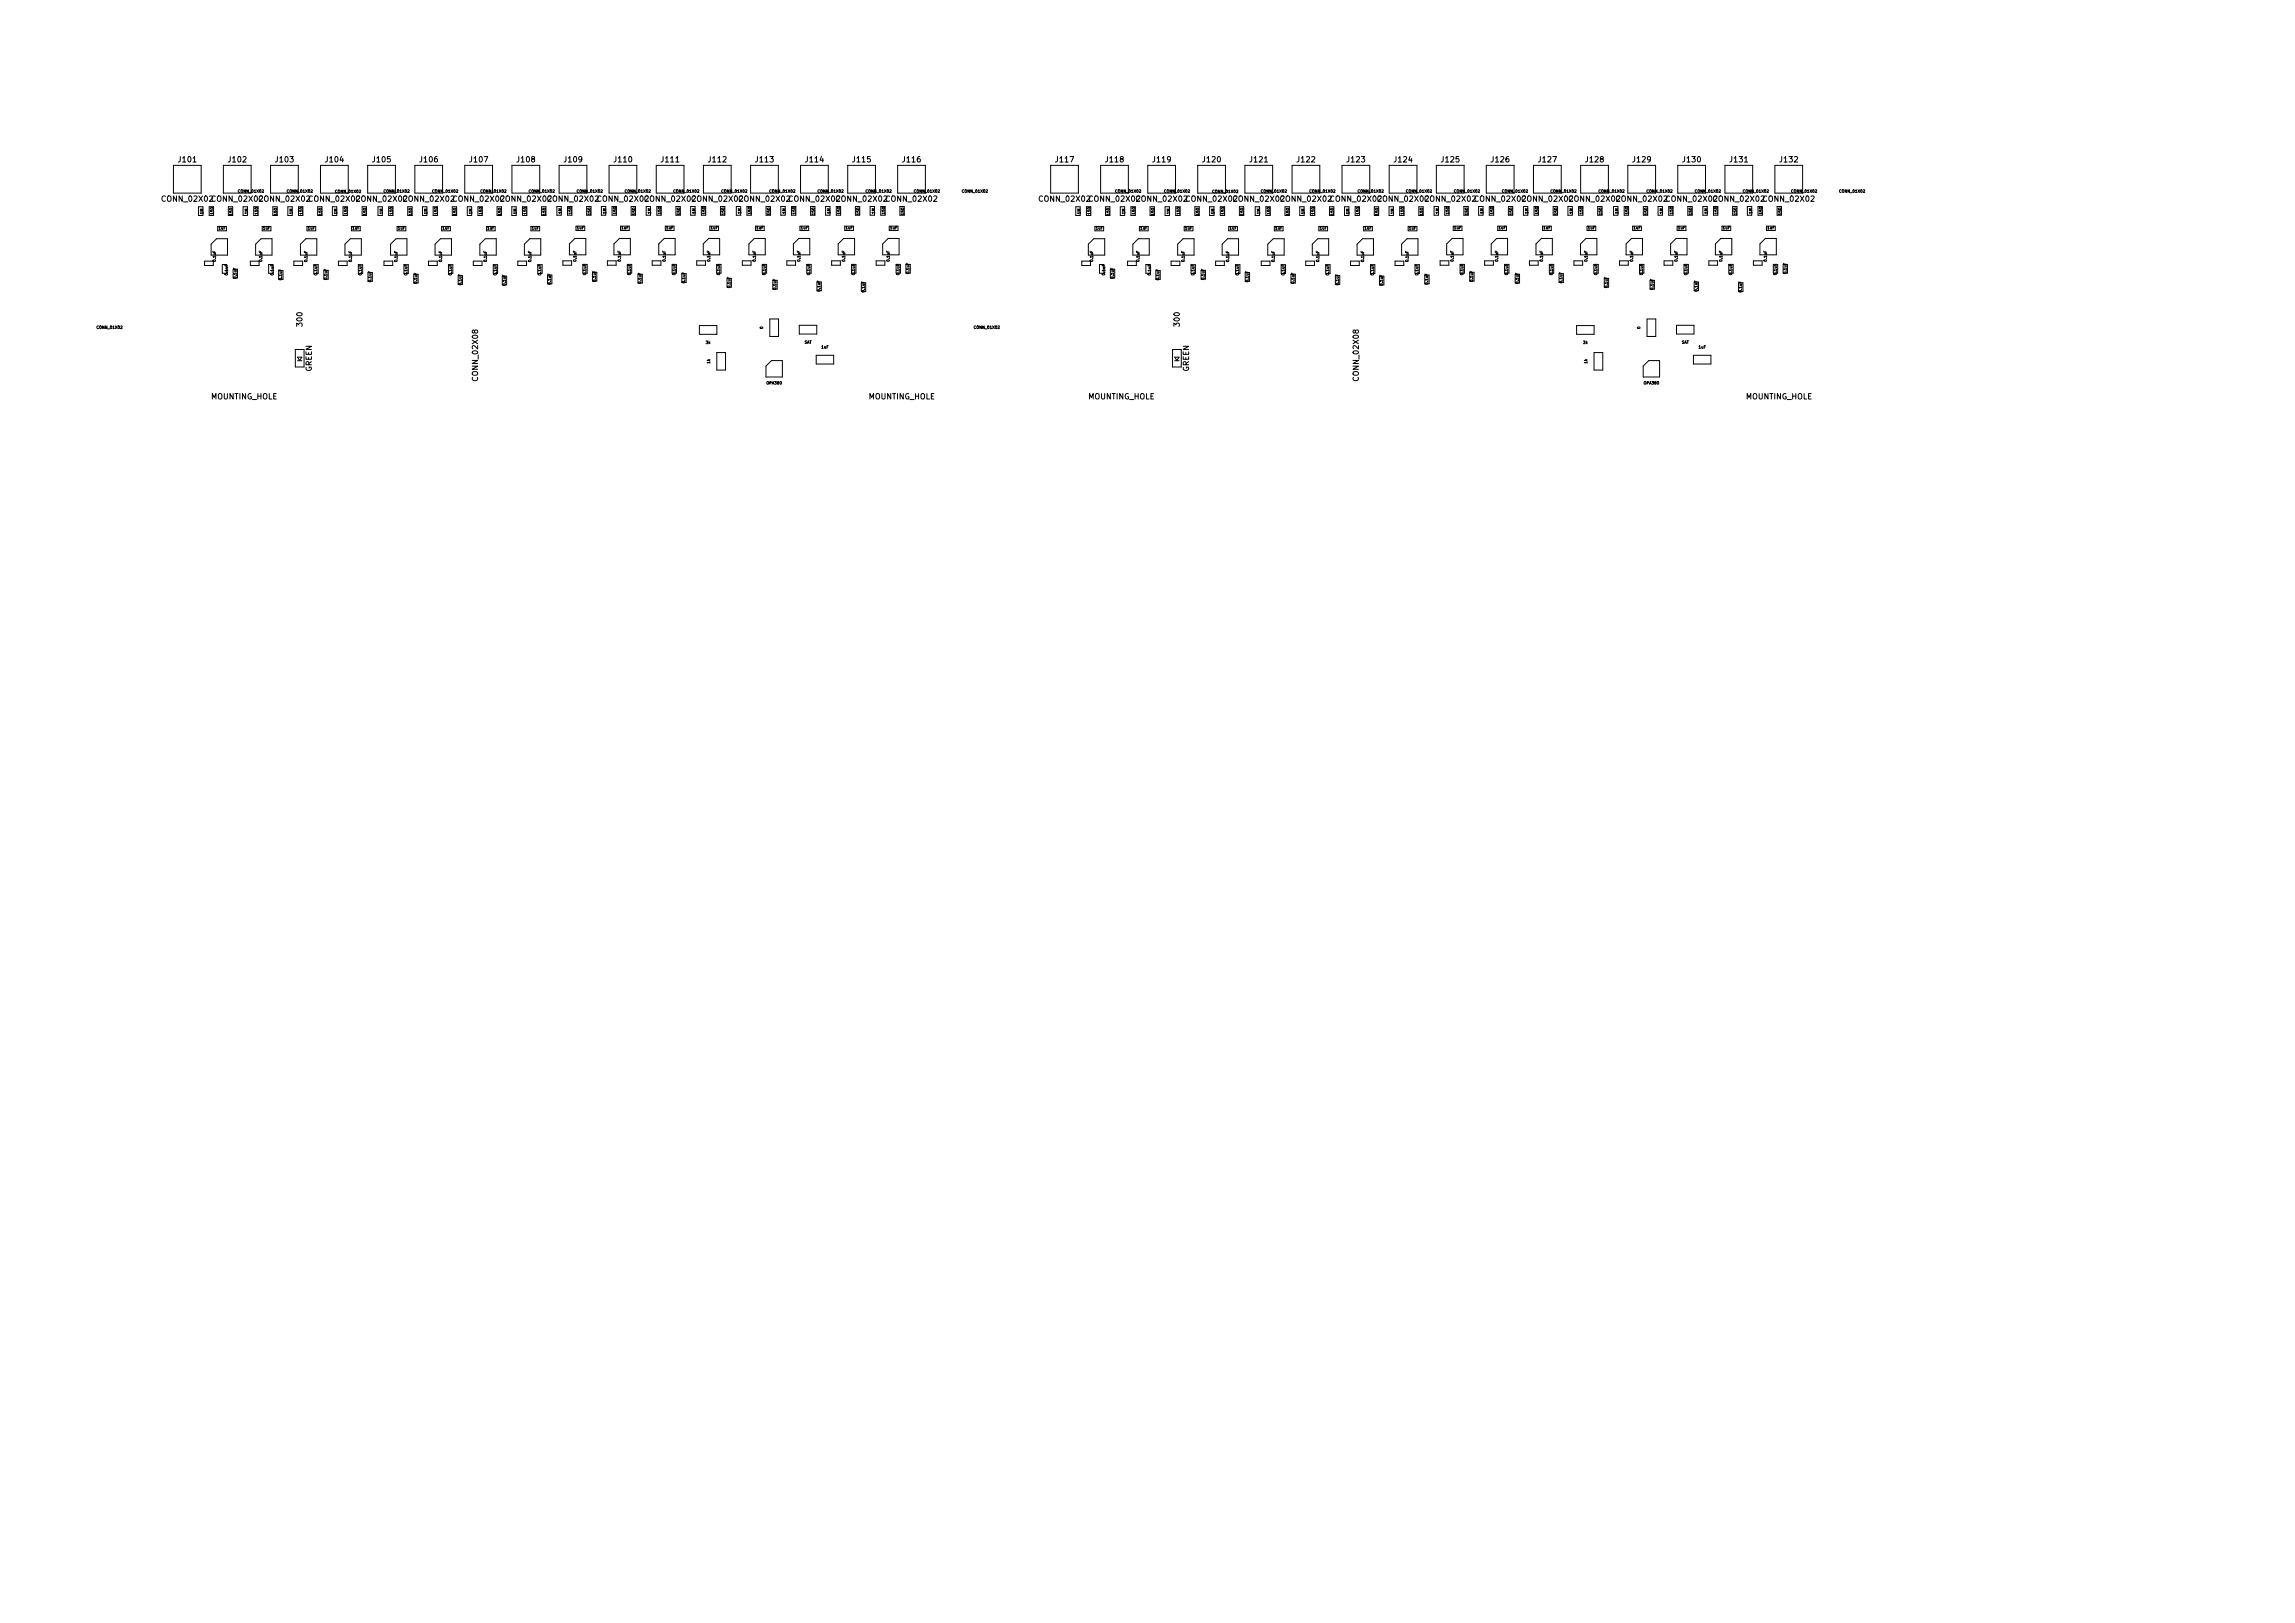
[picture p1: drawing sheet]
<svg xmlns="http://www.w3.org/2000/svg" width="420mm" height="297mm" viewBox="0 0 420 297" stroke-linecap="round" stroke-linejoin="round" font-family="sans-serif">
<defs><g id="words">
<g font-size="1.4">
<text x="32.7" y="29.7">J101</text>
<text x="41.9" y="29.7">J102</text>
<text x="50.5" y="29.7">J103</text>
<text x="59.7" y="29.7">J104</text>
<text x="68.3" y="29.7">J105</text>
<text x="76.9" y="29.7">J106</text>
<text x="86.1" y="29.7">J107</text>
<text x="94.7" y="29.7">J108</text>
<text x="103.4" y="29.7">J109</text>
<text x="112.5" y="29.7">J110</text>
<text x="121.1" y="29.7">J111</text>
<text x="129.8" y="29.7">J112</text>
<text x="138.4" y="29.7">J113</text>
<text x="147.5" y="29.7">J114</text>
<text x="156.2" y="29.7">J115</text>
<text x="165.3" y="29.7">J116</text>
<text x="193.3" y="29.7">J117</text>
<text x="202.5" y="29.7">J118</text>
<text x="211.1" y="29.7">J119</text>
<text x="220.3" y="29.7">J120</text>
<text x="228.9" y="29.7">J121</text>
<text x="237.5" y="29.7">J122</text>
<text x="246.7" y="29.7">J123</text>
<text x="255.3" y="29.7">J124</text>
<text x="264" y="29.7">J125</text>
<text x="273.1" y="29.7">J126</text>
<text x="281.7" y="29.7">J127</text>
<text x="290.4" y="29.7">J128</text>
<text x="299" y="29.7">J129</text>
<text x="308.1" y="29.7">J130</text>
<text x="316.8" y="29.7">J131</text>
<text x="325.9" y="29.7">J132</text>
<text x="29.8" y="36.9">CONN_02X02 CONN_02X02CONN_02X02 CONN_02X02CONN_02X02CONN_02X02 CONN_02X02CONN_02X02CONN_02X02 CONN_02X02CONN_02X02CONN_02X02CONN_02X02 CONN_02X02CONN_02X02 CONN_02X02</text>
<text x="190.4" y="36.9">CONN_02X02 CONN_02X02CONN_02X02 CONN_02X02CONN_02X02CONN_02X02 CONN_02X02CONN_02X02CONN_02X02 CONN_02X02CONN_02X02CONN_02X02CONN_02X02 CONN_02X02CONN_02X02 CONN_02X02</text>
<text x="55.4" y="59.6" transform="rotate(-90 55.4 59.6)">300</text>
<text x="216" y="59.6" transform="rotate(-90 216 59.6)">300</text>
<text x="57.1" y="68" transform="rotate(-90 57.1 68)">GREEN</text>
<text x="87.5" y="69.5" transform="rotate(-90 87.5 69.5)">CONN_02X08</text>
<text x="217.7" y="68" transform="rotate(-90 217.7 68)">GREEN</text>
<text x="248.8" y="69.5" transform="rotate(-90 248.8 69.5)">CONN_02X08</text>
<text x="38.6" y="73.1">MOUNTING_HOLE</text>
<text x="159" y="73.1">MOUNTING_HOLE</text>
<text x="199.2" y="73.1">MOUNTING_HOLE</text>
<text x="319.6" y="73.1">MOUNTING_HOLE</text>
</g>
<g font-size=".7">
<text x="43.7" y="35.2">CONN_01X02</text>
<text x="52.7" y="35.2">CONN_01X02</text>
<text x="61.5" y="35.3">CONN_01X02</text>
<text x="70.4" y="35.2">CONN_01X02</text>
<text x="79.3" y="35.2">CONN_01X02</text>
<text x="88.1" y="35.2">CONN_01X02</text>
<text x="97" y="35.2">CONN_01X02</text>
<text x="105.7" y="35.2">CONN_01X02</text>
<text x="114.5" y="35.2">CONN_01X02</text>
<text x="123.4" y="35.2">CONN_01X02</text>
<text x="132.2" y="35.2">CONN_01X02</text>
<text x="141" y="35.2">CONN_01X02</text>
<text x="149.8" y="35.2">CONN_01X02</text>
<text x="158.6" y="35.2">CONN_01X02</text>
<text x="167.5" y="35.2">CONN_01X02</text>
<text x="176.2" y="35.2">CONN_01X02</text>
<text x="204.3" y="35.2">CONN_01X02</text>
<text x="213.3" y="35.2">CONN_01X02</text>
<text x="222.1" y="35.3">CONN_01X02</text>
<text x="231" y="35.2">CONN_01X02</text>
<text x="239.9" y="35.2">CONN_01X02</text>
<text x="248.7" y="35.2">CONN_01X02</text>
<text x="257.5" y="35.2">CONN_01X02</text>
<text x="266.3" y="35.2">CONN_01X02</text>
<text x="275.1" y="35.2">CONN_01X02</text>
<text x="284" y="35.2">CONN_01X02</text>
<text x="292.8" y="35.2">CONN_01X02</text>
<text x="301.6" y="35.2">CONN_01X02</text>
<text x="310.4" y="35.2">CONN_01X02</text>
<text x="319.2" y="35.2">CONN_01X02</text>
<text x="328.1" y="35.2">CONN_01X02</text>
<text x="336.8" y="35.2">CONN_01X02</text>
<text x="37.2" y="39.2" transform="rotate(-90 37.2 39.2)">1M</text>
<text x="39" y="39.2" transform="rotate(-90 39 39.2)">150</text>
<text x="40" y="42">1uF</text>
<text x="42.6" y="39.3" transform="rotate(-90 42.6 39.3)">150</text>
<text x="45.3" y="39.2" transform="rotate(-90 45.3 39.2)">1M</text>
<text x="47.2" y="39.2" transform="rotate(-90 47.2 39.2)">150</text>
<text x="48.2" y="42">1uF</text>
<text x="50.7" y="39.3" transform="rotate(-90 50.7 39.3)">150</text>
<text x="53.6" y="39.2" transform="rotate(-90 53.6 39.2)">1M</text>
<text x="55.4" y="39.2" transform="rotate(-90 55.4 39.2)">150</text>
<text x="56.4" y="42">1uF</text>
<text x="58.9" y="39.3" transform="rotate(-90 58.9 39.3)">150</text>
<text x="61.7" y="39.2" transform="rotate(-90 61.7 39.2)">1M</text>
<text x="63.6" y="39.2" transform="rotate(-90 63.6 39.2)">150</text>
<text x="64.5" y="42">1uF</text>
<text x="67" y="39.3" transform="rotate(-90 67 39.3)">150</text>
<text x="70" y="39.2" transform="rotate(-90 70 39.2)">1M</text>
<text x="71.9" y="39.2" transform="rotate(-90 71.9 39.2)">150</text>
<text x="72.9" y="42">1uF</text>
<text x="75.4" y="39.3" transform="rotate(-90 75.4 39.3)">150</text>
<text x="78.2" y="39.2" transform="rotate(-90 78.2 39.2)">1M</text>
<text x="80" y="39.2" transform="rotate(-90 80 39.2)">150</text>
<text x="81" y="42">1uF</text>
<text x="83.5" y="39.3" transform="rotate(-90 83.5 39.3)">150</text>
<text x="86.4" y="39.2" transform="rotate(-90 86.4 39.2)">1M</text>
<text x="88.3" y="39.2" transform="rotate(-90 88.3 39.2)">150</text>
<text x="89.2" y="42">1uF</text>
<text x="91.7" y="39.3" transform="rotate(-90 91.7 39.3)">150</text>
<text x="94.5" y="39.2" transform="rotate(-90 94.5 39.2)">1M</text>
<text x="96.4" y="39.2" transform="rotate(-90 96.4 39.2)">150</text>
<text x="97.4" y="42">1uF</text>
<text x="99.9" y="39.3" transform="rotate(-90 99.9 39.3)">150</text>
<text x="102.8" y="39.1" transform="rotate(-90 102.8 39.1)">1M</text>
<text x="104.7" y="39.1" transform="rotate(-90 104.7 39.1)">150</text>
<text x="105.6" y="41.9">1uF</text>
<text x="108.1" y="39.3" transform="rotate(-90 108.1 39.3)">150</text>
<text x="110.9" y="39.1" transform="rotate(-90 110.9 39.1)">1M</text>
<text x="112.8" y="39.1" transform="rotate(-90 112.8 39.1)">150</text>
<text x="113.8" y="41.9">1uF</text>
<text x="116.3" y="39.3" transform="rotate(-90 116.3 39.3)">150</text>
<text x="119.1" y="39.1" transform="rotate(-90 119.1 39.1)">1M</text>
<text x="121" y="39.1" transform="rotate(-90 121 39.1)">150</text>
<text x="122" y="41.9">1uF</text>
<text x="124.5" y="39.3" transform="rotate(-90 124.5 39.3)">150</text>
<text x="127.3" y="39.1" transform="rotate(-90 127.3 39.1)">1M</text>
<text x="129.2" y="39.1" transform="rotate(-90 129.2 39.1)">150</text>
<text x="130.1" y="41.9">1uF</text>
<text x="132.6" y="39.3" transform="rotate(-90 132.6 39.3)">150</text>
<text x="135.6" y="39.1" transform="rotate(-90 135.6 39.1)">1M</text>
<text x="137.5" y="39.1" transform="rotate(-90 137.5 39.1)">150</text>
<text x="138.5" y="41.9">1uF</text>
<text x="141" y="39.3" transform="rotate(-90 141 39.3)">150</text>
<text x="143.8" y="39.1" transform="rotate(-90 143.8 39.1)">1M</text>
<text x="145.6" y="39.1" transform="rotate(-90 145.6 39.1)">150</text>
<text x="146.6" y="41.9">1uF</text>
<text x="149.2" y="39.3" transform="rotate(-90 149.2 39.3)">150</text>
<text x="152" y="39.1" transform="rotate(-90 152 39.1)">1M</text>
<text x="153.9" y="39.1" transform="rotate(-90 153.9 39.1)">150</text>
<text x="154.8" y="41.9">1uF</text>
<text x="157.3" y="39.3" transform="rotate(-90 157.3 39.3)">150</text>
<text x="160.2" y="39.1" transform="rotate(-90 160.2 39.1)">1M</text>
<text x="162" y="39.1" transform="rotate(-90 162 39.1)">150</text>
<text x="163" y="41.9">1uF</text>
<text x="165.5" y="39.3" transform="rotate(-90 165.5 39.3)">150</text>
<text x="197.8" y="39.2" transform="rotate(-90 197.8 39.2)">1M</text>
<text x="199.6" y="39.2" transform="rotate(-90 199.6 39.2)">150</text>
<text x="200.6" y="42">1uF</text>
<text x="203.1" y="39.3" transform="rotate(-90 203.1 39.3)">150</text>
<text x="205.9" y="39.2" transform="rotate(-90 205.9 39.2)">1M</text>
<text x="207.8" y="39.2" transform="rotate(-90 207.8 39.2)">150</text>
<text x="208.8" y="42">1uF</text>
<text x="211.3" y="39.3" transform="rotate(-90 211.3 39.3)">150</text>
<text x="214.1" y="39.2" transform="rotate(-90 214.1 39.2)">1M</text>
<text x="216" y="39.2" transform="rotate(-90 216 39.2)">150</text>
<text x="217" y="42">1uF</text>
<text x="219.5" y="39.3" transform="rotate(-90 219.5 39.3)">150</text>
<text x="222.3" y="39.2" transform="rotate(-90 222.3 39.2)">1M</text>
<text x="224.1" y="39.2" transform="rotate(-90 224.1 39.2)">150</text>
<text x="225.1" y="42">1uF</text>
<text x="227.6" y="39.3" transform="rotate(-90 227.6 39.3)">150</text>
<text x="230.6" y="39.2" transform="rotate(-90 230.6 39.2)">1M</text>
<text x="232.5" y="39.2" transform="rotate(-90 232.5 39.2)">150</text>
<text x="233.5" y="42">1uF</text>
<text x="236" y="39.3" transform="rotate(-90 236 39.3)">150</text>
<text x="238.8" y="39.2" transform="rotate(-90 238.8 39.2)">1M</text>
<text x="240.6" y="39.2" transform="rotate(-90 240.6 39.2)">150</text>
<text x="241.6" y="42">1uF</text>
<text x="244.1" y="39.3" transform="rotate(-90 244.1 39.3)">150</text>
<text x="247" y="39.2" transform="rotate(-90 247 39.2)">1M</text>
<text x="248.8" y="39.2" transform="rotate(-90 248.8 39.2)">150</text>
<text x="249.8" y="42">1uF</text>
<text x="252.3" y="39.3" transform="rotate(-90 252.3 39.3)">150</text>
<text x="255.1" y="39.2" transform="rotate(-90 255.1 39.2)">1M</text>
<text x="257" y="39.2" transform="rotate(-90 257 39.2)">150</text>
<text x="258" y="42">1uF</text>
<text x="260.5" y="39.3" transform="rotate(-90 260.5 39.3)">150</text>
<text x="263.4" y="39.1" transform="rotate(-90 263.4 39.1)">1M</text>
<text x="265.2" y="39.1" transform="rotate(-90 265.2 39.1)">150</text>
<text x="266.2" y="41.9">1uF</text>
<text x="268.7" y="39.3" transform="rotate(-90 268.7 39.3)">150</text>
<text x="271.5" y="39.1" transform="rotate(-90 271.5 39.1)">1M</text>
<text x="273.4" y="39.1" transform="rotate(-90 273.4 39.1)">150</text>
<text x="274.4" y="41.9">1uF</text>
<text x="276.9" y="39.3" transform="rotate(-90 276.9 39.3)">150</text>
<text x="279.7" y="39.1" transform="rotate(-90 279.7 39.1)">1M</text>
<text x="281.6" y="39.1" transform="rotate(-90 281.6 39.1)">150</text>
<text x="282.6" y="41.9">1uF</text>
<text x="285.1" y="39.3" transform="rotate(-90 285.1 39.3)">150</text>
<text x="287.9" y="39.1" transform="rotate(-90 287.9 39.1)">1M</text>
<text x="289.7" y="39.1" transform="rotate(-90 289.7 39.1)">150</text>
<text x="290.7" y="41.9">1uF</text>
<text x="293.2" y="39.3" transform="rotate(-90 293.2 39.3)">150</text>
<text x="296.3" y="39.1" transform="rotate(-90 296.3 39.1)">1M</text>
<text x="298.1" y="39.1" transform="rotate(-90 298.1 39.1)">150</text>
<text x="299.1" y="41.9">1uF</text>
<text x="301.6" y="39.3" transform="rotate(-90 301.6 39.3)">150</text>
<text x="304.4" y="39.1" transform="rotate(-90 304.4 39.1)">1M</text>
<text x="306.3" y="39.1" transform="rotate(-90 306.3 39.1)">150</text>
<text x="307.2" y="41.9">1uF</text>
<text x="309.7" y="39.3" transform="rotate(-90 309.7 39.3)">150</text>
<text x="312.6" y="39.1" transform="rotate(-90 312.6 39.1)">1M</text>
<text x="314.4" y="39.1" transform="rotate(-90 314.4 39.1)">150</text>
<text x="315.4" y="41.9">1uF</text>
<text x="317.9" y="39.3" transform="rotate(-90 317.9 39.3)">150</text>
<text x="320.7" y="39.1" transform="rotate(-90 320.7 39.1)">1M</text>
<text x="322.6" y="39.1" transform="rotate(-90 322.6 39.1)">150</text>
<text x="323.6" y="41.9">1uF</text>
<text x="326.1" y="39.3" transform="rotate(-90 326.1 39.3)">150</text>
<text x="39.5" y="47.8" transform="rotate(-90 39.5 47.8)">0.1uF</text>
<text x="48" y="47.8" transform="rotate(-90 48 47.8)">0.1uF</text>
<text x="56.3" y="47.9" transform="rotate(-90 56.3 47.9)">0.1uF</text>
<text x="64.4" y="47.9" transform="rotate(-90 64.4 47.9)">0.1uF</text>
<text x="72.7" y="47.9" transform="rotate(-90 72.7 47.9)">0.1uF</text>
<text x="80.9" y="47.9" transform="rotate(-90 80.9 47.9)">0.1uF</text>
<text x="89.1" y="47.9" transform="rotate(-90 89.1 47.9)">0.1uF</text>
<text x="97.2" y="47.9" transform="rotate(-90 97.2 47.9)">0.1uF</text>
<text x="105.5" y="47.8" transform="rotate(-90 105.5 47.8)">0.1uF</text>
<text x="113.7" y="47.8" transform="rotate(-90 113.7 47.8)">0.1uF</text>
<text x="121.8" y="47.8" transform="rotate(-90 121.8 47.8)">0.1uF</text>
<text x="130" y="47.8" transform="rotate(-90 130 47.8)">0.1uF</text>
<text x="138.3" y="47.8" transform="rotate(-90 138.3 47.8)">0.1uF</text>
<text x="146.5" y="47.8" transform="rotate(-90 146.5 47.8)">0.1uF</text>
<text x="154.7" y="47.8" transform="rotate(-90 154.7 47.8)">0.1uF</text>
<text x="162.9" y="47.8" transform="rotate(-90 162.9 47.8)">0.1uF</text>
<text x="200.1" y="47.8" transform="rotate(-90 200.1 47.8)">0.1uF</text>
<text x="208.6" y="47.8" transform="rotate(-90 208.6 47.8)">0.1uF</text>
<text x="216.8" y="47.9" transform="rotate(-90 216.8 47.9)">0.1uF</text>
<text x="225" y="47.9" transform="rotate(-90 225 47.9)">0.1uF</text>
<text x="233.3" y="47.9" transform="rotate(-90 233.3 47.9)">0.1uF</text>
<text x="241.5" y="47.9" transform="rotate(-90 241.5 47.9)">0.1uF</text>
<text x="249.7" y="47.9" transform="rotate(-90 249.7 47.9)">0.1uF</text>
<text x="257.8" y="47.9" transform="rotate(-90 257.8 47.9)">0.1uF</text>
<text x="266.1" y="47.8" transform="rotate(-90 266.1 47.8)">0.1uF</text>
<text x="274.2" y="47.8" transform="rotate(-90 274.2 47.8)">0.1uF</text>
<text x="282.4" y="47.8" transform="rotate(-90 282.4 47.8)">0.1uF</text>
<text x="290.6" y="47.8" transform="rotate(-90 290.6 47.8)">0.1uF</text>
<text x="299" y="47.8" transform="rotate(-90 299 47.8)">0.1uF</text>
<text x="307.1" y="47.8" transform="rotate(-90 307.1 47.8)">0.1uF</text>
<text x="315.3" y="47.8" transform="rotate(-90 315.3 47.8)">0.1uF</text>
<text x="323.4" y="47.8" transform="rotate(-90 323.4 47.8)">0.1uF</text>
<text x="41.7" y="50.3" transform="rotate(-90 41.7 50.3)">0.1uF</text>
<text x="43.3" y="50.9" transform="rotate(-90 43.3 50.9)">0.1uF</text>
<text x="50.1" y="50.3" transform="rotate(-90 50.1 50.3)">0.1uF</text>
<text x="51.6" y="51.2" transform="rotate(-90 51.6 51.2)">0.1uF</text>
<text x="58" y="50.3" transform="rotate(-90 58 50.3)">0.1uF</text>
<text x="59.9" y="51.1" transform="rotate(-90 59.9 51.1)">0.1uF</text>
<text x="66.2" y="50.3" transform="rotate(-90 66.2 50.3)">0.1uF</text>
<text x="68" y="51.5" transform="rotate(-90 68 51.5)">0.1uF</text>
<text x="74.6" y="50.3" transform="rotate(-90 74.6 50.3)">0.1uF</text>
<text x="76.3" y="51.8" transform="rotate(-90 76.3 51.8)">0.1uF</text>
<text x="82.7" y="50.3" transform="rotate(-90 82.7 50.3)">0.1uF</text>
<text x="84.5" y="52.1" transform="rotate(-90 84.5 52.1)">0.1uF</text>
<text x="90.9" y="50.3" transform="rotate(-90 90.9 50.3)">0.1uF</text>
<text x="92.6" y="52.2" transform="rotate(-90 92.6 52.2)">0.1uF</text>
<text x="99.1" y="50.3" transform="rotate(-90 99.1 50.3)">0.1uF</text>
<text x="100.8" y="52" transform="rotate(-90 100.8 52)">0.1uF</text>
<text x="107.3" y="50.3" transform="rotate(-90 107.3 50.3)">0.1uF</text>
<text x="109.1" y="51.5" transform="rotate(-90 109.1 51.5)">0.1uF</text>
<text x="115.5" y="50.3" transform="rotate(-90 115.5 50.3)">0.1uF</text>
<text x="117.4" y="51.8" transform="rotate(-90 117.4 51.8)">0.1uF</text>
<text x="123.6" y="50.3" transform="rotate(-90 123.6 50.3)">0.1uF</text>
<text x="125.4" y="51.7" transform="rotate(-90 125.4 51.7)">0.1uF</text>
<text x="131.8" y="50.3" transform="rotate(-90 131.8 50.3)">0.1uF</text>
<text x="133.7" y="52.6" transform="rotate(-90 133.7 52.6)">0.1uF</text>
<text x="140.2" y="50.3" transform="rotate(-90 140.2 50.3)">0.1uF</text>
<text x="142.1" y="53" transform="rotate(-90 142.1 53)">0.1uF</text>
<text x="148.3" y="50.3" transform="rotate(-90 148.3 50.3)">0.1uF</text>
<text x="150.2" y="53.3" transform="rotate(-90 150.2 53.3)">0.1uF</text>
<text x="156.5" y="50.3" transform="rotate(-90 156.5 50.3)">0.1uF</text>
<text x="158.3" y="53.4" transform="rotate(-90 158.3 53.4)">0.1uF</text>
<text x="164.6" y="50.3" transform="rotate(-90 164.6 50.3)">0.1uF</text>
<text x="166.5" y="50.1" transform="rotate(-90 166.5 50.1)">0.1uF</text>
<text x="202.3" y="50.3" transform="rotate(-90 202.3 50.3)">0.1uF</text>
<text x="203.9" y="50.9" transform="rotate(-90 203.9 50.9)">0.1uF</text>
<text x="210.7" y="50.3" transform="rotate(-90 210.7 50.3)">0.1uF</text>
<text x="212.2" y="51.2" transform="rotate(-90 212.2 51.2)">0.1uF</text>
<text x="218.6" y="50.3" transform="rotate(-90 218.6 50.3)">0.1uF</text>
<text x="220.5" y="51.1" transform="rotate(-90 220.5 51.1)">0.1uF</text>
<text x="226.8" y="50.3" transform="rotate(-90 226.8 50.3)">0.1uF</text>
<text x="228.6" y="51.5" transform="rotate(-90 228.6 51.5)">0.1uF</text>
<text x="235.1" y="50.3" transform="rotate(-90 235.1 50.3)">0.1uF</text>
<text x="236.9" y="51.8" transform="rotate(-90 236.9 51.8)">0.1uF</text>
<text x="243.3" y="50.3" transform="rotate(-90 243.3 50.3)">0.1uF</text>
<text x="245.1" y="52.1" transform="rotate(-90 245.1 52.1)">0.1uF</text>
<text x="251.5" y="50.3" transform="rotate(-90 251.5 50.3)">0.1uF</text>
<text x="253.2" y="52.2" transform="rotate(-90 253.2 52.2)">0.1uF</text>
<text x="259.6" y="50.3" transform="rotate(-90 259.6 50.3)">0.1uF</text>
<text x="261.4" y="52" transform="rotate(-90 261.4 52)">0.1uF</text>
<text x="267.9" y="50.3" transform="rotate(-90 267.9 50.3)">0.1uF</text>
<text x="269.7" y="51.5" transform="rotate(-90 269.7 51.5)">0.1uF</text>
<text x="276" y="50.3" transform="rotate(-90 276 50.3)">0.1uF</text>
<text x="278" y="51.8" transform="rotate(-90 278 51.8)">0.1uF</text>
<text x="284.2" y="50.3" transform="rotate(-90 284.2 50.3)">0.1uF</text>
<text x="286" y="51.7" transform="rotate(-90 286 51.7)">0.1uF</text>
<text x="292.4" y="50.3" transform="rotate(-90 292.4 50.3)">0.1uF</text>
<text x="294.3" y="52.6" transform="rotate(-90 294.3 52.6)">0.1uF</text>
<text x="300.7" y="50.3" transform="rotate(-90 300.7 50.3)">0.1uF</text>
<text x="302.7" y="53" transform="rotate(-90 302.7 53)">0.1uF</text>
<text x="308.9" y="50.3" transform="rotate(-90 308.9 50.3)">0.1uF</text>
<text x="310.8" y="53.3" transform="rotate(-90 310.8 53.3)">0.1uF</text>
<text x="317.1" y="50.3" transform="rotate(-90 317.1 50.3)">0.1uF</text>
<text x="318.9" y="53.4" transform="rotate(-90 318.9 53.4)">0.1uF</text>
<text x="325.2" y="50.3" transform="rotate(-90 325.2 50.3)">0.1uF</text>
<text x="327" y="50.1" transform="rotate(-90 327 50.1)">0.1uF</text>
<text x="17.8" y="60.2">CONN_01X02</text>
<text x="129.3" y="62.9">3k</text>
<text x="139.7" y="60.2" transform="rotate(-90 139.7 60.2)">0</text>
<text x="147.2" y="62.9">SAT</text>
<text x="150.4" y="63.8">1uF</text>
<text x="178.4" y="60.2">CONN_01X02</text>
<text x="289.9" y="62.9">3k</text>
<text x="300.3" y="60.2" transform="rotate(-90 300.3 60.2)">0</text>
<text x="307.8" y="62.9">SAT</text>
<text x="311" y="63.8">1uF</text>
<text x="130" y="66.5" transform="rotate(-90 130 66.5)">1k</text>
<text x="140.4" y="70.3">OPA380</text>
<text x="290.6" y="66.5" transform="rotate(-90 290.6 66.5)">1k</text>
<text x="301" y="70.3">OPA380</text>
</g>
</g></defs>
<g fill="none" stroke="#000" stroke-width=".18">
<path d="M31.7 30.3h5.1v5h-5.1zM36.3 37.8h.9v1.6h-.9zM38.3 37.8h.8v1.6h-.8zM40.9 30.3h5.1v5h-5.1zM41.8 37.8h.8v1.6h-.8zM44.5 37.8h.8v1.6h-.8zM46.4 37.8h.9v1.6h-.9zM49.5 30.3h5.1v5h-5.1zM50 37.8h.7v1.6h-.7zM52.7 37.8h.8v1.6h-.8zM54.6 37.8h.8v1.6h-.8zM58.1 37.8h.9v1.6h-.9z"/>
<path d="M58.7 30.3h5.1v5h-5.1zM60.9 37.8h.8v1.6h-.8zM62.8 37.8h.8v1.6h-.8zM66.3 37.8h.8v1.6h-.8zM67.3 30.3h5.1v5h-5.1zM69.2 37.8h.8v1.6h-.8zM71.1 37.8h.9v1.6h-.9zM74.7 37.8h.7v1.6h-.7zM75.9 30.3h5.1v5h-5.1zM77.4 37.8h.7v1.6h-.7zM79.3 37.8h.8v1.6h-.8zM82.8 37.8h.8v1.6h-.8z"/>
<path d="M85.1 30.3h5.1v5h-5.1zM85.5 37.8h.9v1.6h-.9zM87.5 37.8h.8v1.6h-.8zM91 37.8h.8v1.6h-.8zM93.7 37.8h.8v1.6h-.8zM93.7 30.3h5.1v5h-5.1zM95.7 37.8h.7v1.6h-.7zM99.1 37.8h.9v1.6h-.9zM102 37.8h.8v1.6h-.8zM102.4 30.3h5v5h-5zM103.9 37.8h.8v1.6h-.8zM107.4 37.8h.8v1.6h-.8z"/>
<path d="M110.1 37.8h.8v1.6h-.8zM111.5 30.3h5.1v5h-5.1zM112.1 37.8h.7v1.6h-.7zM115.5 37.8h.9v1.6h-.9zM118.3 37.8h.8v1.6h-.8zM120.1 30.3h5.1v5h-5.1zM120.2 37.8h.9v1.6h-.9zM123.8 37.8h.7v1.6h-.7zM126.5 37.8h.7v1.6h-.7zM128.4 37.8h.8v1.6h-.8zM128.8 30.3h5.1v5h-5.1zM131.9 37.8h.8v1.6h-.8z"/>
<path d="M134.8 37.8h.8v1.6h-.8zM136.8 37.8h.7v1.6h-.7zM137.4 30.3h5.1v5h-5.1zM140.2 37.8h.9v1.6h-.9zM142.9 37.8h.9v1.6h-.9zM144.9 37.8h.8v1.6h-.8zM146.6 30.3h5v5h-5zM148.4 37.8h.8v1.6h-.8zM151.2 37.8h.7v1.6h-.7zM153.1 37.8h.8v1.6h-.8zM155.2 30.3h5.1v5h-5.1zM156.6 37.8h.8v1.6h-.8z"/>
<path d="M159.3 37.8h.8v1.6h-.8zM161.3 37.8h.7v1.6h-.7zM164.3 30.3h5.1v5h-5.1zM164.7 37.8h.9v1.6h-.9zM192.3 30.3h5.1v5h-5.1zM196.9 37.8h.8v1.6h-.8zM198.9 37.8h.8v1.6h-.8zM201.5 30.3h5.1v5h-5.1zM202.4 37.8h.8v1.6h-.8zM205.1 37.8h.8v1.6h-.8zM207 37.8h.8v1.6h-.8zM210.1 30.3h5.1v5h-5.1z"/>
<path d="M210.5 37.8h.8v1.6h-.8zM213.3 37.8h.8v1.6h-.8zM215.2 37.8h.8v1.6h-.8zM218.7 37.8h.8v1.6h-.8zM219.3 30.3h5.1v5h-5.1zM221.4 37.8h.8v1.6h-.8zM223.4 37.8h.8v1.6h-.8zM226.9 37.8h.8v1.6h-.8zM227.9 30.3h5.1v5h-5.1zM229.8 37.8h.8v1.6h-.8zM231.7 37.8h.8v1.6h-.8zM235.2 37.8h.8v1.6h-.8z"/>
<path d="M236.5 30.3h5.1v5h-5.1zM237.9 37.8h.8v1.6h-.8zM239.9 37.8h.8v1.6h-.8zM243.4 37.8h.8v1.6h-.8zM245.7 30.3h5.1v5h-5.1zM246.1 37.8h.8v1.6h-.8zM248.1 37.8h.8v1.6h-.8zM251.6 37.8h.8v1.6h-.8zM254.3 37.8h.8v1.6h-.8zM254.3 30.3h5.1v5h-5.1zM256.2 37.8h.8v1.6h-.8zM259.7 37.8h.8v1.6h-.8z"/>
<path d="M262.5 37.8h.8v1.6h-.8zM263 30.3h5v5h-5zM264.5 37.8h.8v1.6h-.8zM268 37.8h.8v1.6h-.8zM270.7 37.8h.8v1.6h-.8zM272.1 30.3h5.1v5h-5.1zM272.6 37.8h.8v1.6h-.8zM276.1 37.8h.8v1.6h-.8zM278.9 37.8h.8v1.6h-.8zM280.7 30.3h5.1v5h-5.1zM280.9 37.8h.7v1.6h-.7zM284.3 37.8h.8v1.6h-.8z"/>
<path d="M287 37.8h.8v1.6h-.8zM289 37.8h.8v1.6h-.8zM289.4 30.3h5.1v5h-5.1zM292.5 37.8h.8v1.6h-.8zM295.4 37.8h.8v1.6h-.8zM297.4 37.8h.8v1.6h-.8zM298 30.3h5.1v5h-5.1zM300.9 37.8h.7v1.6h-.7zM303.6 37.8h.7v1.6h-.7zM305.5 37.8h.8v1.6h-.8zM307.2 30.3h5v5h-5zM309 37.8h.8v1.6h-.8z"/>
<path d="M311.7 37.8h.8v1.6h-.8zM313.7 37.8h.8v1.6h-.8zM315.8 30.3h5.1v5h-5.1zM317.2 37.8h.8v1.6h-.8zM319.9 37.8h.8v1.6h-.8zM321.8 37.8h.8v1.6h-.8zM324.9 30.3h5.1v5h-5.1zM325.3 37.8h.8v1.6h-.8zM37.5 47.8h1.5v.8h-1.5zM38.6 44.7l1-1h2v3h-3zM39.9 41.4h1.6M39.9 42.2h1.6"/>
<path d="M40.7 48.4h.8v1.6h-.8zM42.7 49.3v1.6M43.5 49.3v1.6M45.8 47.8h1.6v.8h-1.6zM46.8 44.7l1-1h2v3h-3zM48 41.4h1.6M48 42.2h1.6M49.2 48.4h.8v1.6h-.8zM51 49.5v1.6M51.8 49.5v1.6M53.8 47.8h1.6v.8h-1.6zM55 44.7l1-1h2v3h-3z"/>
<path d="M56.2 41.4h1.6M56.2 42.2h1.6M57.4 48.4v1.6M58.3 48.4v1.6M59.3 49.5v1.6M60.1 49.5v1.6M62 47.8h1.6v.8h-1.6zM63.1 44.7l1-1h2v3h-3zM64.3 41.4h1.7M64.3 42.2h1.7M65.6 48.4v1.6M66.4 48.4v1.6"/>
<path d="M67.4 49.9v1.6M68.2 49.9v1.6M70.3 47.8h1.6v.8h-1.6zM71.5 44.7l1-1h2v3h-3zM72.7 41.4h1.6M72.7 42.2h1.6M74 48.4v1.6M74.7 48.4v1.6M75.7 50.2v1.6M76.5 50.2v1.6M78.4 47.8h1.6v.8h-1.6zM79.7 44.7l1-1h2v3h-3z"/>
<path d="M80.8 41.4h1.6M80.8 42.2h1.6M82.1 48.4v1.6M82.9 48.4v1.6M83.9 50.4v1.6M84.7 50.4v1.6M86.7 47.8h1.6v.8h-1.6zM87.8 44.7l1-1h2v3h-3zM89.1 41.4h1.6M89.1 42.2h1.6M90.3 48.4v1.6M91.1 48.4v1.6"/>
<path d="M92 50.5v1.6M92.8 50.5v1.6M94.8 47.8h1.6v.8h-1.6zM96 44.7l1-1h2v3h-3zM97.2 41.4h1.6M97.2 42.2h1.6M98.4 48.4v1.6M99.2 48.4v1.6M100.2 50.3v1.6M101 50.3v1.6M103.1 47.7h1.6v.8h-1.6zM105.2 43.6h2v3h-3v-2z"/>
<path d="M105.4 41.4h1.7M105.4 42.2h1.7M106.7 48.4v1.6M107.5 48.4v1.6M108.5 49.8v1.6M109.3 49.8v1.6M111.2 47.7h1.6v.8h-1.6zM113.4 43.6h2v3h-3v-2zM113.6 41.4h1.6M113.6 42.2h1.6M114.8 48.4v1.6M115.7 48.4v1.6"/>
<path d="M116.8 50.2v1.6M117.6 50.2v1.6M119.4 47.7h1.6v.8h-1.6zM121.6 43.6h2v3h-3v-2zM121.8 41.4h1.6M121.8 42.2h1.6M123.1 48.4v1.6M123.8 48.4v1.6M124.8 50.1v1.6M125.6 50.1v1.6M127.5 47.7h1.7v.8h-1.7zM128 59.6h3.2v1.6h-3.2z"/>
<path d="M129.8 43.6h2v3h-3v-2zM129.9 41.4h1.6M129.9 42.2h1.6M131.2 48.4v1.6M132 48.4v1.6M133.1 51v1.6M133.9 51v1.6M135.9 47.7h1.6v.8h-1.6zM137.1 44.6l1-1h2v3h-3zM138.3 41.4h1.6M138.3 42.2h1.6M139.5 48.4v1.6"/>
<path d="M140.3 48.4v1.6M140.9 58.4h1.6v3.2h-1.6zM141.5 51.3v1.6M142.3 51.3v1.6M144.1 47.7h1.5v.8h-1.5zM146.2 43.6h2v3h-3v-2zM146.3 59.5h3.2v1.6h-3.2zM146.5 41.4h1.5M146.5 42.2h1.5M147.7 48.4v1.6M148.5 48.4v1.6M149.6 51.6v1.6"/>
<path d="M150.4 51.6v1.6M152.2 47.7h1.7v.8h-1.7zM154.5 43.6h2v3h-3v-2zM154.6 41.4h1.6M154.6 42.2h1.6M155.9 48.4v1.6M156.7 48.4v1.6M157.7 51.8v1.6M158.5 51.8v1.6M160.4 47.7h1.6v.8h-1.6zM162.6 43.6h2v3h-3v-2zM162.8 41.4h1.6"/>
<path d="M162.8 42.2h1.6M164 48.4v1.6M164.9 48.4v1.6M165.9 48.4v1.6M166.6 48.4v1.6M198 47.8h1.6v.8h-1.6zM199.2 44.7l1-1h2v3h-3zM200.4 41.4h1.6M200.4 42.2h1.6M201.3 48.4h.8v1.6h-.8zM203.3 49.3v1.6M204.1 49.3v1.6"/>
<path d="M206.4 47.8h1.6v.8h-1.6zM208.4 43.7h2v3h-3v-2zM208.6 41.4h1.6M208.6 42.2h1.6M209.8 48.4h.8v1.6h-.8zM211.6 49.5v1.6M212.4 49.5v1.6M214.4 47.8h1.6v.8h-1.6zM215.6 44.7l1-1h2v3h-3zM216.8 41.4h1.6M216.8 42.2h1.6M218 48.4v1.6"/>
<path d="M218.8 48.4v1.6M219.9 49.5v1.6M220.7 49.5v1.6M222.5 47.8h1.6v.8h-1.6zM224.7 43.7h2v3h-3v-2zM224.9 41.4h1.6M224.9 42.2h1.6M226.2 48.4v1.6M227 48.4v1.6M228 49.9v1.6M228.8 49.9v1.6M230.9 47.8h1.6v.8h-1.6z"/>
<path d="M233.1 43.7h2v3h-3v-2zM233.3 41.4h1.6M233.3 42.2h1.6M234.5 48.4v1.6M235.3 48.4v1.6M236.3 50.2v1.6M237.1 50.2v1.6M239 47.8h1.6v.8h-1.6zM240.2 44.7l1-1h2v3h-3zM241.4 41.4h1.6M241.4 42.2h1.6M242.7 48.4v1.6"/>
<path d="M243.5 48.4v1.6M244.5 50.4v1.6M245.3 50.4v1.6M247.2 47.8h1.6v.8h-1.6zM249.4 43.7h2v3h-3v-2zM249.6 41.4h1.6M249.6 42.2h1.6M250.9 48.4v1.6M251.7 48.4v1.6M252.6 50.5v1.6M253.4 50.5v1.6M255.4 47.8h1.6v.8h-1.6z"/>
<path d="M256.6 44.7l1-1h2v3h-3zM257.8 41.4h1.6M257.8 42.2h1.6M259 48.4v1.6M259.8 48.4v1.6M260.8 50.3v1.6M261.6 50.3v1.6M263.6 47.7h1.6v.8h-1.6zM264.8 44.6l1-1h2v3h-3zM266 41.4h1.6M266 42.2h1.6M267.3 48.4v1.6"/>
<path d="M268.1 48.4v1.6M269.1 49.8v1.6M269.9 49.8v1.6M271.8 47.7h1.6v.8h-1.6zM273 44.6l1-1h2v3h-3zM274.2 41.4h1.6M274.2 42.2h1.6M275.5 48.4v1.6M276.2 48.4v1.6M277.4 50.2v1.6M278.2 50.2v1.6M280 47.7h1.6v.8h-1.6z"/>
<path d="M281.2 44.6l1-1h2v3h-3zM282.4 41.4h1.6M282.4 42.2h1.6M283.6 48.4v1.6M284.4 48.4v1.6M285.4 50.1v1.6M286.2 50.1v1.6M288.2 47.7h1.5v.8h-1.5zM288.6 59.6h3.2v1.6h-3.2zM289.3 44.6l1-1h2v3h-3zM290.5 41.4h1.6M290.5 42.2h1.6"/>
<path d="M291.8 48.4v1.6M292.6 48.4v1.6M293.7 51v1.6M294.5 51v1.6M296.5 47.7h1.6v.8h-1.6zM297.7 44.6l1-1h2v3h-3zM298.9 41.4h1.6M298.9 42.2h1.6M300.1 48.4v1.6M300.9 48.4v1.6M301.5 58.4h1.6v3.2h-1.6zM302.1 51.3v1.6"/>
<path d="M302.9 51.3v1.6M304.7 47.7h1.6v.8h-1.6zM305.8 44.6l1-1h2v3h-3zM306.9 59.5h3.2v1.6h-3.2zM307 41.4h1.6M307 42.2h1.6M308.3 48.4v1.6M309.1 48.4v1.6M310.2 51.6v1.6M311 51.6v1.6M312.8 47.7h1.6v.8h-1.6zM314 44.6l1-1h2v3h-3z"/>
<path d="M315.2 41.4h1.6M315.2 42.2h1.6M316.5 48.4v1.6M317.3 48.4v1.6M318.3 51.8v1.6M319.1 51.8v1.6M321 47.7h1.6v.8h-1.6zM322.2 44.6l1-1h2v3h-3zM323.4 41.4h1.6M323.4 42.2h1.6M324.7 48.4v1.6M325.5 48.4v1.6"/>
<path d="M326.4 48.4v1.6M327.2 48.4v1.6M54.1 64h1.6v3.2h-1.6zM54.5 66h.8M54.5 65.4h.8l-.4 .6zM131.2 64.5h1.6v3.2h-1.6zM141.2 66h2v3h-3v-2zM149.4 65h3.2v1.6h-3.2zM214.7 64h1.6v3.2h-1.6zM215.1 66h.8M215.1 65.4h.8l-.4 .6zM291.8 64.5h1.6v3.2h-1.6z"/>
<path d="M300.8 67l1-1h2v3h-3zM310 65h3.2v1.6h-3.2z"/>
</g>
<use href="#words"/>
</svg>
